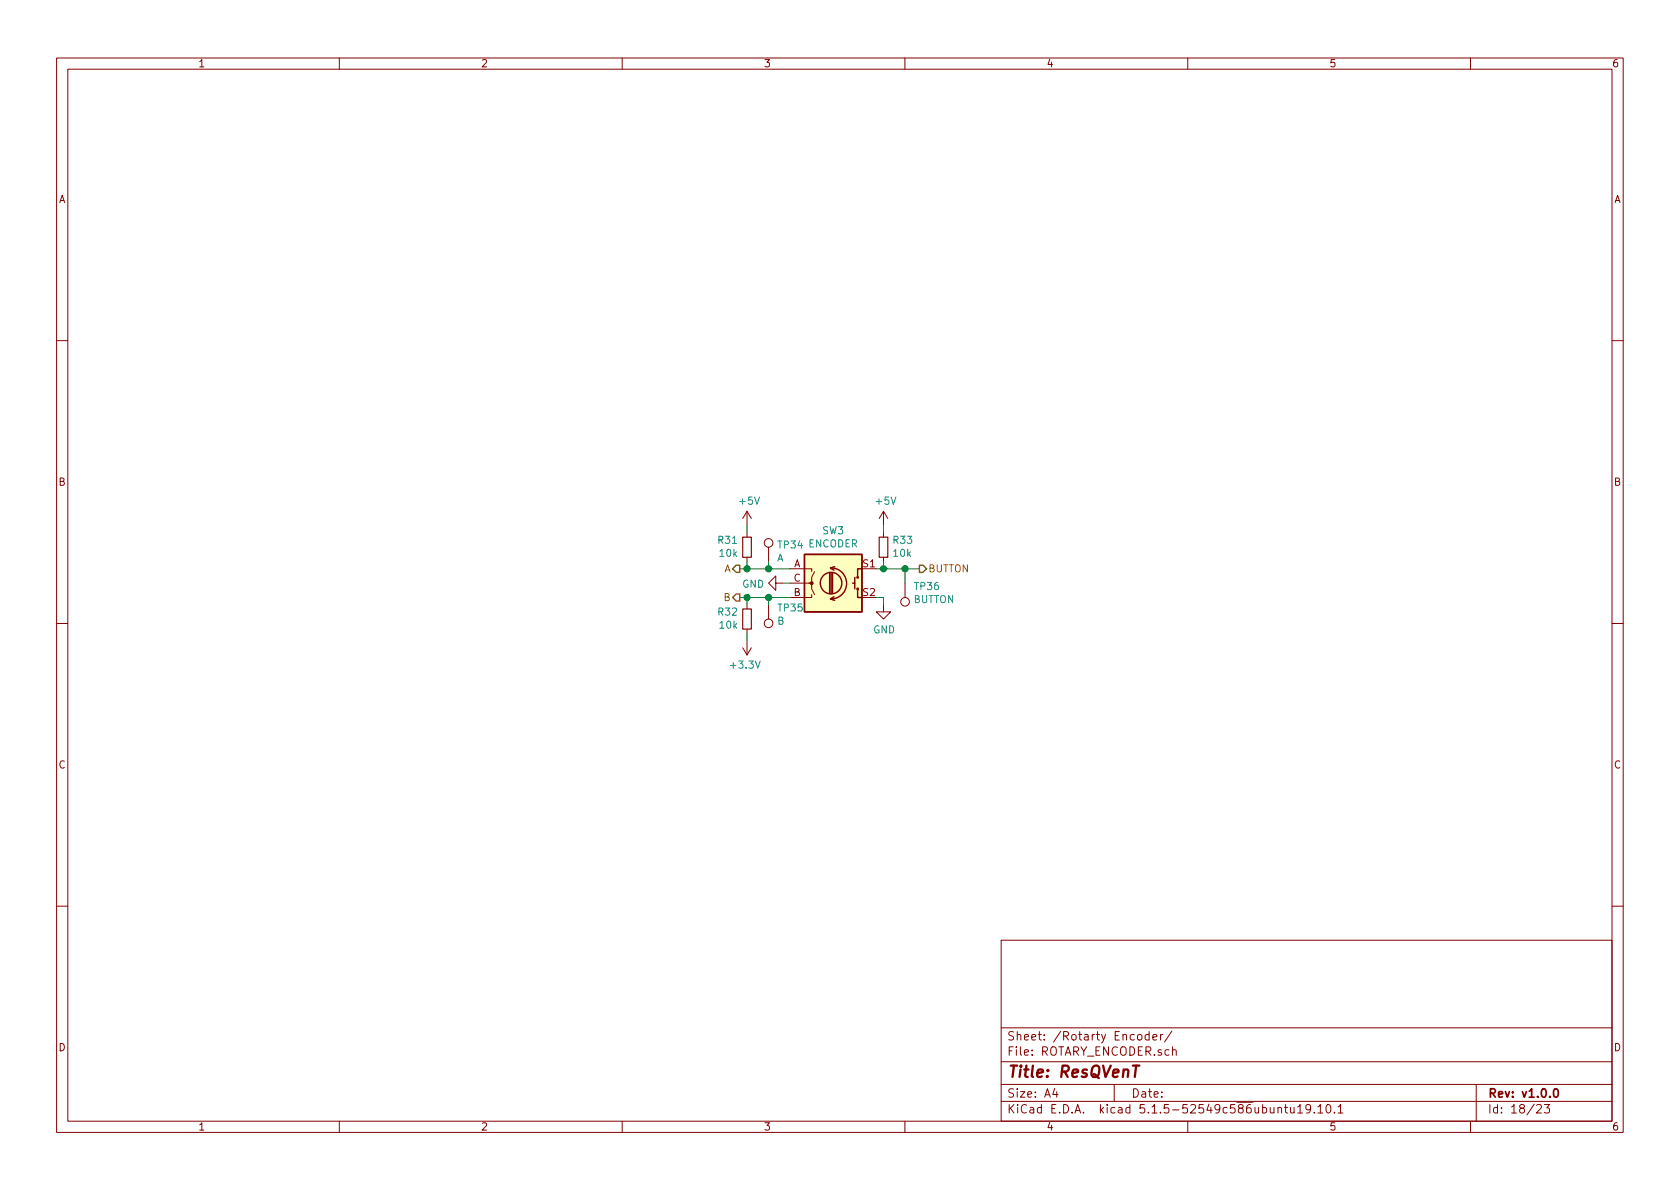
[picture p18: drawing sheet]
<svg xmlns="http://www.w3.org/2000/svg" width="297mm" height="210mm" viewBox="0 0 297 210" stroke-linecap="round" stroke-linejoin="round" font-family="sans-serif">
<defs><g id="words">
<text font-size="2.8" fill="#840000" x="178" y="190.5">Title: ResQVenT</text>
<g font-size="2.1" fill="#840000">
<text x="178" y="184">Sheet: /Rotarty Encoder/</text>
<text x="178" y="186.7">File: ROTARY_ENCODER.sch</text>
<text x="178" y="196.9">KiCad E.D.A. kicad 5.1.5-52549c586ubuntu19.10.1</text>
<text x="178" y="194.1">Size: A4</text>
<text x="200" y="194.1">Date:</text>
<text x="263" y="194.1">Rev: v1.0.0</text>
<text x="263" y="196.9">Id: 18/23</text>
</g>
<g font-size="1.8" fill="#840000">
<text x="35" y="11.9">1</text>
<text x="85" y="11.9">2</text>
<text x="135" y="11.9">3</text>
<text x="185" y="11.9">4</text>
<text x="235" y="11.9">5</text>
<text x="285" y="11.9">6</text>
<text x="10.4" y="35.9">A</text>
<text x="285.4" y="35.9">A</text>
<text x="10.4" y="85.9">B</text>
<text x="285.4" y="85.9">B</text>
<text x="140.3" y="100.3">A</text>
<text x="152.6" y="100.3">S1</text>
<text x="140.3" y="105.4">B</text>
<text x="140.3" y="102.9">C</text>
<text x="152.6" y="105.4">S2</text>
<text x="10.4" y="135.9">C</text>
<text x="285.4" y="135.9">C</text>
<text x="10.4" y="185.9">D</text>
<text x="285.4" y="185.9">D</text>
<text x="35" y="199.9">1</text>
<text x="85" y="199.9">2</text>
<text x="135" y="199.9">3</text>
<text x="185" y="199.9">4</text>
<text x="235" y="199.9">5</text>
<text x="285" y="199.9">6</text>
</g>
<g font-size="1.8" fill="#008484">
<text x="130.9" y="89.2">+5V</text>
<text x="155" y="89.2">+5V</text>
<text x="145.4" y="94.5">SW3</text>
<text x="127" y="96.2">R31</text>
<text x="127.3" y="98.5">10k</text>
<text x="137.3" y="99.3">A</text>
<text x="137.6" y="97">TP34 ENCODER</text>
<text x="158" y="96.2">R33</text>
<text x="158" y="98.5">10k</text>
<text x="131.2" y="103.9">GND</text>
<text x="161.5" y="106.6">BUTTON</text>
<text x="161.8" y="104.3">TP36</text>
<text x="127" y="108.9">R32</text>
<text x="127.3" y="111.2">10k</text>
<text x="137.4" y="110.5">B</text>
<text x="137.6" y="108.1">TP35</text>
<text x="154.4" y="112">GND</text>
<text x="129.4" y="118.2">+3.3V</text>
</g>
<g font-size="1.8" fill="#848400">
<text x="128" y="101.2">A</text>
<text x="164.1" y="101.2">BUTTON</text>
<text x="128" y="106.3">B</text>
</g>
</g></defs>
<g fill="none" stroke="#840000" stroke-width=".18">
<path d="M10 10.3h277v189.9h-277zM12 12.2h273v186.1h-273zM60 10.3v1.9M110 10.3v1.9M160 10.3v1.9M210 10.3v1.9M260 10.3v1.9M10 60.2h2M285 60.2h2M132.1 90.4v2.6M132.1 94.2v.8M132.1 98.5v.8"/>
<path d="M132.1 90.4l-.8 1.3M132.1 90.4l.7 1.3M135.9 96.8v2.5M156.2 90.4v2.6M156.2 94.2v.8M156.2 98.5v.8M156.2 90.4l-.8 1.3M156.2 90.4l.8 1.3M10 110.3h2M131.3 114.5l.8 1.3M132.1 106.9v.8M132.1 111.2v.8"/>
<path d="M132.1 113.3v2.5M132.8 114.5l-.7 1.3M135.9 106.9v2.6M137.2 103.1v-1.3l-1.3 1.3 1.3 1.3v-1.3h1.2M139.7 100.6h3.8v.5M139.7 103.1h3.8v1l.5 1.1M143.5 105.2v.5h-3.8M144 101.1l-.5 1v1h-.5M156.2 106.9v1.3h1.3l-1.3 1.3-1.3-1.3h1.3M160 103.1v2.6M285 110.3h2M10 160.2h2"/>
<path d="M177 166.3h108v32h-108zM285 160.2h2M60 198.3v1.9M110 198.3v1.9M160 198.3v1.9M177 194.8h108M177 191.8h108M177 187.8h108M177 181.8h108M186.5 192.5l-.4 1h1M186.8 193v1M197 191.8v3"/>
<path d="M201.2 183.1l.2-.2 .4 .2v.7l-.2 .1-.4-.1zM203.2 183l-.4-.1-.3 .3v.6l.3 .1 .4-.1M203.2 182.4v1.5M203.8 183.4l.7-.1v-.3l-.5-.1-.2 .2 .1 .7h.6M205.2 182.9v1M205.6 182.9l-.4 .3M207.2 182.3l-1.3 2M207.3 185.7h.1a.37 .37 0 0 1 .6 .1v.8M207.3 185.1v1.5M210 198.3v1.9M226 196l.2-.2 .3 .1 .1 .9M227.1 195.8h.6"/>
<path d="M227.3 195.3v1.3l.4 .2M228.2 195.8v.9l.4 .1 .2-.1M228.8 195.8v1M229.4 195.8l.5-.5v1.5M229.4 196.8h.9M231.7 196l-.1 .2a.48 .48 0 0 1-.7-.1v-.6a.48 .48 0 0 1 .7-.1v.1a1.19 1.19 0 0 1-.2 1.2l-.4 .1M232.4 196.7v.1M233 195.8l.5-.5v1.5M233 196.8h.9M234.6 195.4l.2-.1a.8 .8 0 0 1 .5 .8 .8 .8 0 0 1-.5 .7 1 1 0 0 1-.2-1.4zM235.9 196.7v.1M236.6 195.8l.4-.5v1.5"/>
<path d="M236.6 196.8h.8M260 198.3v1.9M261 191.8v6.5M271.7 195.5l.2-.2h.4l.2 .5-.9 1h.9M273 195.3h1l-.5 .6 .4 .1v.7l-.2 .1-.7-.1"/>
<circle cx="135.9" cy="96" r=".76"/>
<circle cx="135.9" cy="110.2" r=".76"/>
<circle cx="160" cy="106.4" r=".76"/>
</g>
<path d="M274.9 192.6l.3-.1a.94 .94 0 0 1 0 1.5h-.2a1 1 0 0 1-.1-1.4z" fill="none" stroke="#840000" stroke-width=".3"/>
<path d="M200.3 188.4h1.1" fill="none" stroke="#840000" stroke-width=".41"/>
<path d="M131.3 95h1.5v3.5h-1.5zM155.4 95h1.6v3.5h-1.6zM131.3 107.7h1.5v3.5h-1.5z" fill="none" stroke="#840000" stroke-width=".2"/>
<path d="M142.2 98h10.2v10.2h-10.2z" fill="#ffffc2" stroke="#ffffc2" stroke-width=".18"/>
<g fill="none" stroke="#840000" stroke-width=".25">
<path d="M142.2 98h10.2v10.2h-10.2zM146.7 101.3v3.6M146.9 100.4a2.74 2.74 0 0 1 2.8 2.8 2.74 2.74 0 0 1-2.8 2.7M146.9 101.3v3.6M147.2 101.3v3.6M147.4 105.5l-.6 .4 .8 .3M147.6 100.2l-.8 .3 .6 .3M150.7 103.1h.4M151.1 102.1v2M151.6 104.1v1.6h.8M152.4 100.6h-.8v1.5"/>
<circle cx="146.9" cy="103.1" r="1.9"/>
<circle cx="151.6" cy="102.1" r=".13"/>
<circle cx="151.6" cy="104.1" r=".13"/>
</g>
<circle cx="143.5" cy="103.1" r=".25" fill="#840000" stroke="#840000" stroke-width=".18"/>
<g fill="none" stroke="#008400" stroke-width=".18">
<path d="M132.1 93v1.2M132.1 99.3v1.3M135.9 99.3v1.3M156.2 93v1.2M156.2 99.3v1.3M130.8 100.6h8.9M130.8 105.7h8.9M132.1 105.7v1.2M132.1 112v1.3M135.9 105.7v1.2M138.4 103.1h1.3M154.9 100.6h7.7"/>
<path d="M154.9 105.7h1.3v1.2M160 100.6v2.5"/>
</g>
<path d="M130.2 99.9h.6v1.3h-.6l-.7-.6zM162.6 99.9h.6l.6 .7-.6 .6h-.6zM130.2 105h.6v1.3h-.6l-.7-.6z" fill="none" stroke="#848400" stroke-width=".25"/>
<g fill="#008400" stroke="#008400" stroke-width=".25">
<circle cx="156.2" cy="100.6" r=".51"/>
<circle cx="135.9" cy="100.6" r=".51"/>
<circle cx="132.1" cy="100.6" r=".51"/>
<circle cx="135.9" cy="105.7" r=".51"/>
<circle cx="132.1" cy="105.7" r=".51"/>
<circle cx="160" cy="100.6" r=".51"/>
</g>
<use href="#words"/>
</svg>
